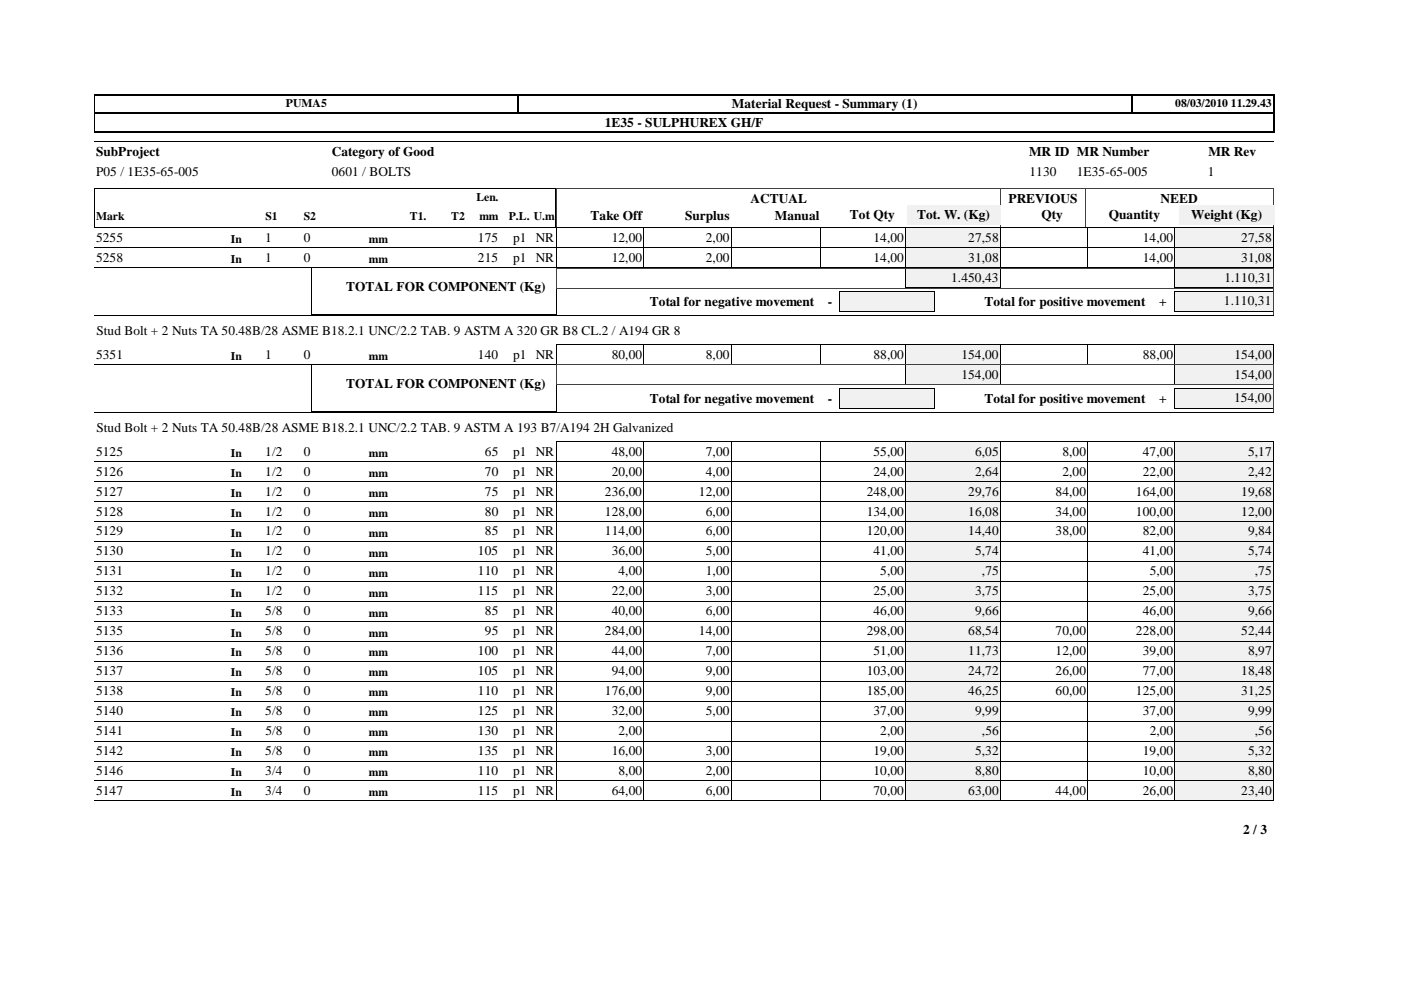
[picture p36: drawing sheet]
<svg xmlns="http://www.w3.org/2000/svg" width="297mm" height="210mm" viewBox="0 0 297 210" stroke-linecap="round" stroke-linejoin="round" font-family="sans-serif">
<defs><g id="words">
<g font-size="2.8">
<text x="155.2" y="22.9">Material Request - Summary (1)</text>
<text x="128.2" y="26.8">1E35 - SULPHUREX GH/F</text>
<text x="20.4" y="33.1">SubProject</text>
<text x="70.4" y="33">Category of Good</text>
<text x="218.2" y="33">MR ID MR Number</text>
<text x="256.2" y="33">MR Rev</text>
<text x="20.4" y="37.3">P05 / 1E35-65-005</text>
<text x="70.4" y="37.2">0601 / BOLTS</text>
<text x="218.3" y="37.2">1130</text>
<text x="228.3" y="37.2">1E35-65-005</text>
<text x="256.1" y="37.2">1</text>
<text x="125.2" y="46.7">Take Off</text>
<text x="145.2" y="46.7">Surplus</text>
<text x="159.1" y="43">ACTUAL</text>
<text x="164.3" y="46.7">Manual</text>
<text x="180.2" y="46.4">Tot Qty</text>
<text x="194.4" y="46.4">Tot. W. (Kg)</text>
<text x="213.8" y="43">PREVIOUS</text>
<text x="220.8" y="46.4">Qty</text>
<text x="235.1" y="46.4">Quantity</text>
<text x="246.1" y="43">NEED</text>
<text x="252.6" y="46.4">Weight (Kg)</text>
<text x="20.4" y="51.3">5255</text>
<text x="56.3" y="51.3">1</text>
<text x="64.4" y="51.3">0</text>
<text x="101.3" y="51.3">175</text>
<text x="108.8" y="51.3">p1 NR</text>
<text x="129.7" y="51.3">12,00</text>
<text x="149.6" y="51.3">2,00</text>
<text x="185.2" y="51.3">14,00</text>
<text x="205.3" y="51.3">27,58</text>
<text x="242.3" y="51.3">14,00</text>
<text x="263.2" y="51.3">27,58</text>
<text x="20.4" y="55.5">5258</text>
<text x="56.3" y="55.5">1</text>
<text x="64.4" y="55.5">0</text>
<text x="101.3" y="55.5">215</text>
<text x="108.8" y="55.5">p1 NR</text>
<text x="129.7" y="55.5">12,00</text>
<text x="149.6" y="55.5">2,00</text>
<text x="185.2" y="55.5">14,00</text>
<text x="201.7" y="59.7">1.450,43</text>
<text x="205.3" y="55.5">31,08</text>
<text x="242.3" y="55.5">14,00</text>
<text x="259.6" y="59.7">1.110,31</text>
<text x="263.2" y="55.5">31,08</text>
<text x="73.4" y="61.8">TOTAL FOR COMPONENT (Kg)</text>
<text x="137.7" y="64.8">Total for negative movement</text>
<text x="175.5" y="64.8">-</text>
<text x="208.7" y="64.8">Total for positive movement</text>
<text x="245.7" y="64.8">+</text>
<text x="259.5" y="64.8">1.110,31</text>
<text x="20.4" y="71.1">Stud Bolt + 2 Nuts TA 50.48B/28 ASME B18.2.1 UNC/2.2 TAB. 9 ASTM A 320 GR B8 CL.2 / A194 GR 8</text>
<text x="20.4" y="76">5351</text>
<text x="56.3" y="76">1</text>
<text x="64.4" y="76">0</text>
<text x="101.3" y="76">140</text>
<text x="108.8" y="76">p1 NR</text>
<text x="129.7" y="76">80,00</text>
<text x="149.6" y="76">8,00</text>
<text x="185.2" y="76">88,00</text>
<text x="203.8" y="76">154,00</text>
<text x="242.3" y="76">88,00</text>
<text x="261.7" y="76">154,00</text>
<text x="73.4" y="82.3">TOTAL FOR COMPONENT (Kg)</text>
<text x="203.8" y="80.3">154,00</text>
<text x="261.7" y="80.3">154,00</text>
<text x="137.7" y="85.3">Total for negative movement</text>
<text x="175.5" y="85.3">-</text>
<text x="208.7" y="85.3">Total for positive movement</text>
<text x="245.7" y="85.3">+</text>
<text x="261.7" y="85.3">154,00</text>
<text x="20.4" y="91.7">Stud Bolt + 2 Nuts TA 50.48B/28 ASME B18.2.1 UNC/2.2 TAB. 9 ASTM A 193 B7/A194 2H Galvanized</text>
<text x="20.4" y="96.6">5125</text>
<text x="20.4" y="100.8">5126</text>
<text x="56.3" y="96.6">1/2</text>
<text x="56.3" y="100.8">1/2</text>
<text x="64.4" y="96.6">0</text>
<text x="64.4" y="100.8">0</text>
<text x="102.8" y="96.6">65</text>
<text x="102.8" y="100.8">70</text>
<text x="108.8" y="96.6">p1 NR</text>
<text x="108.8" y="100.8">p1 NR</text>
<text x="129.7" y="96.6">48,00</text>
<text x="129.7" y="100.8">20,00</text>
<text x="149.6" y="96.6">7,00</text>
<text x="149.6" y="100.8">4,00</text>
<text x="185.2" y="96.6">55,00</text>
<text x="185.2" y="100.8">24,00</text>
<text x="206.8" y="96.6">6,05</text>
<text x="206.8" y="100.8">2,64</text>
<text x="225.3" y="96.6">8,00</text>
<text x="225.3" y="100.8">2,00</text>
<text x="242.3" y="96.6">47,00</text>
<text x="242.3" y="100.8">22,00</text>
<text x="264.6" y="96.6">5,17</text>
<text x="264.6" y="100.8">2,42</text>
<text x="20.4" y="105.1">5127</text>
<text x="56.3" y="105.1">1/2</text>
<text x="64.4" y="105.1">0</text>
<text x="102.8" y="105.1">75</text>
<text x="108.8" y="105.1">p1 NR</text>
<text x="128.2" y="105.1">236,00</text>
<text x="148.2" y="105.1">12,00</text>
<text x="183.8" y="105.1">248,00</text>
<text x="205.3" y="105.1">29,76</text>
<text x="223.8" y="105.1">84,00</text>
<text x="240.8" y="105.1">164,00</text>
<text x="263.2" y="105.1">19,68</text>
<text x="20.4" y="109.3">5128</text>
<text x="20.4" y="113.5">5129</text>
<text x="56.3" y="109.3">1/2</text>
<text x="56.3" y="113.5">1/2</text>
<text x="64.4" y="109.3">0</text>
<text x="64.4" y="113.5">0</text>
<text x="102.8" y="109.3">80</text>
<text x="102.8" y="113.5">85</text>
<text x="108.8" y="109.3">p1 NR</text>
<text x="108.8" y="113.5">p1 NR</text>
<text x="128.2" y="109.3">128,00</text>
<text x="128.2" y="113.5">114,00</text>
<text x="149.6" y="109.3">6,00</text>
<text x="149.6" y="113.5">6,00</text>
<text x="183.8" y="109.3">134,00</text>
<text x="183.8" y="113.5">120,00</text>
<text x="205.3" y="109.3">16,08</text>
<text x="205.3" y="113.5">14,40</text>
<text x="223.8" y="109.3">34,00</text>
<text x="223.8" y="113.5">38,00</text>
<text x="240.8" y="109.3">100,00</text>
<text x="242.3" y="113.5">82,00</text>
<text x="263.2" y="109.3">12,00</text>
<text x="264.6" y="113.5">9,84</text>
<text x="20.4" y="117.8">5130</text>
<text x="56.3" y="117.8">1/2</text>
<text x="64.4" y="117.8">0</text>
<text x="101.3" y="117.8">105</text>
<text x="108.8" y="117.8">p1 NR</text>
<text x="129.7" y="117.8">36,00</text>
<text x="149.6" y="117.8">5,00</text>
<text x="185.2" y="117.8">41,00</text>
<text x="206.8" y="117.8">5,74</text>
<text x="242.3" y="117.8">41,00</text>
<text x="264.6" y="117.8">5,74</text>
<text x="20.4" y="122">5131</text>
<text x="56.3" y="122">1/2</text>
<text x="64.4" y="122">0</text>
<text x="101.3" y="122">110</text>
<text x="108.8" y="122">p1 NR</text>
<text x="131.1" y="122">4,00</text>
<text x="149.6" y="122">1,00</text>
<text x="186.6" y="122">5,00</text>
<text x="208.2" y="122">,75</text>
<text x="243.8" y="122">5,00</text>
<text x="266.1" y="122">,75</text>
<text x="20.4" y="126.2">5132</text>
<text x="20.4" y="130.5">5133</text>
<text x="56.3" y="126.2">1/2</text>
<text x="56.3" y="130.5">5/8</text>
<text x="64.4" y="126.2">0</text>
<text x="64.4" y="130.5">0</text>
<text x="101.3" y="126.2">115</text>
<text x="102.8" y="130.5">85</text>
<text x="108.8" y="126.2">p1 NR</text>
<text x="108.8" y="130.5">p1 NR</text>
<text x="129.7" y="126.2">22,00</text>
<text x="129.7" y="130.5">40,00</text>
<text x="149.6" y="126.2">3,00</text>
<text x="149.6" y="130.5">6,00</text>
<text x="185.2" y="126.2">25,00</text>
<text x="185.2" y="130.5">46,00</text>
<text x="206.8" y="126.2">3,75</text>
<text x="206.8" y="130.5">9,66</text>
<text x="242.3" y="126.2">25,00</text>
<text x="242.3" y="130.5">46,00</text>
<text x="264.6" y="126.2">3,75</text>
<text x="264.6" y="130.5">9,66</text>
<text x="20.4" y="134.7">5135</text>
<text x="56.3" y="134.7">5/8</text>
<text x="64.4" y="134.7">0</text>
<text x="102.8" y="134.7">95</text>
<text x="108.8" y="134.7">p1 NR</text>
<text x="128.2" y="134.7">284,00</text>
<text x="148.2" y="134.7">14,00</text>
<text x="183.8" y="134.7">298,00</text>
<text x="205.3" y="134.7">68,54</text>
<text x="223.8" y="134.7">70,00</text>
<text x="240.8" y="134.7">228,00</text>
<text x="263.2" y="134.7">52,44</text>
<text x="20.4" y="138.9">5136</text>
<text x="20.4" y="143.2">5137</text>
<text x="56.3" y="138.9">5/8</text>
<text x="56.3" y="143.2">5/8</text>
<text x="64.4" y="138.9">0</text>
<text x="64.4" y="143.2">0</text>
<text x="101.3" y="138.9">100</text>
<text x="101.3" y="143.2">105</text>
<text x="108.8" y="138.9">p1 NR</text>
<text x="108.8" y="143.2">p1 NR</text>
<text x="129.7" y="138.9">44,00</text>
<text x="129.7" y="143.2">94,00</text>
<text x="149.6" y="138.9">7,00</text>
<text x="149.6" y="143.2">9,00</text>
<text x="183.8" y="143.2">103,00</text>
<text x="185.2" y="138.9">51,00</text>
<text x="205.3" y="138.9">11,73</text>
<text x="205.3" y="143.2">24,72</text>
<text x="223.8" y="138.9">12,00</text>
<text x="223.8" y="143.2">26,00</text>
<text x="242.3" y="138.9">39,00</text>
<text x="242.3" y="143.2">77,00</text>
<text x="263.2" y="143.2">18,48</text>
<text x="264.6" y="138.9">8,97</text>
<text x="20.4" y="147.4">5138</text>
<text x="56.3" y="147.4">5/8</text>
<text x="64.4" y="147.4">0</text>
<text x="101.3" y="147.4">110</text>
<text x="108.8" y="147.4">p1 NR</text>
<text x="128.2" y="147.4">176,00</text>
<text x="149.6" y="147.4">9,00</text>
<text x="183.8" y="147.4">185,00</text>
<text x="205.3" y="147.4">46,25</text>
<text x="223.8" y="147.4">60,00</text>
<text x="240.8" y="147.4">125,00</text>
<text x="263.2" y="147.4">31,25</text>
<text x="20.4" y="151.6">5140</text>
<text x="20.4" y="155.9">5141</text>
<text x="56.3" y="151.6">5/8</text>
<text x="56.3" y="155.9">5/8</text>
<text x="64.4" y="151.6">0</text>
<text x="64.4" y="155.9">0</text>
<text x="101.3" y="151.6">125</text>
<text x="101.3" y="155.9">130</text>
<text x="108.8" y="151.6">p1 NR</text>
<text x="108.8" y="155.9">p1 NR</text>
<text x="129.7" y="151.6">32,00</text>
<text x="131.1" y="155.9">2,00</text>
<text x="149.6" y="151.6">5,00</text>
<text x="185.2" y="151.6">37,00</text>
<text x="186.6" y="155.9">2,00</text>
<text x="206.8" y="151.6">9,99</text>
<text x="208.2" y="155.9">,56</text>
<text x="242.3" y="151.6">37,00</text>
<text x="243.8" y="155.9">2,00</text>
<text x="264.6" y="151.6">9,99</text>
<text x="266.1" y="155.9">,56</text>
<text x="20.4" y="160.1">5142</text>
<text x="56.3" y="160.1">5/8</text>
<text x="64.4" y="160.1">0</text>
<text x="101.3" y="160.1">135</text>
<text x="108.8" y="160.1">p1 NR</text>
<text x="129.7" y="160.1">16,00</text>
<text x="149.6" y="160.1">3,00</text>
<text x="185.2" y="160.1">19,00</text>
<text x="206.8" y="160.1">5,32</text>
<text x="242.3" y="160.1">19,00</text>
<text x="264.6" y="160.1">5,32</text>
<text x="20.4" y="164.3">5146</text>
<text x="56.3" y="164.3">3/4</text>
<text x="64.4" y="164.3">0</text>
<text x="101.3" y="164.3">110</text>
<text x="108.8" y="164.3">p1 NR</text>
<text x="131.1" y="164.3">8,00</text>
<text x="149.6" y="164.3">2,00</text>
<text x="185.2" y="164.3">10,00</text>
<text x="206.8" y="164.3">8,80</text>
<text x="242.3" y="164.3">10,00</text>
<text x="264.6" y="164.3">8,80</text>
<text x="20.4" y="168.6">5147</text>
<text x="56.3" y="168.6">3/4</text>
<text x="64.4" y="168.6">0</text>
<text x="101.3" y="168.6">115</text>
<text x="108.8" y="168.6">p1 NR</text>
<text x="129.7" y="168.6">64,00</text>
<text x="149.6" y="168.6">6,00</text>
<text x="185.2" y="168.6">70,00</text>
<text x="205.3" y="168.6">63,00</text>
<text x="223.8" y="168.6">44,00</text>
<text x="242.3" y="168.6">26,00</text>
<text x="263.2" y="168.6">23,40</text>
<text x="263.6" y="176.9">2 / 3</text>
</g>
<g font-size="2.5">
<text x="60.6" y="22.6">PUMA5</text>
<text x="249.2" y="22.6">08/03/2010 11.29.43</text>
<text x="20.4" y="46.7">Mark</text>
<text x="56.3" y="46.7">S1</text>
<text x="64.4" y="46.7">S2</text>
<text x="86.9" y="46.7">T1.</text>
<text x="95.7" y="46.7">T2</text>
<text x="101" y="42.7">Len.</text>
<text x="101.6" y="46.7">mm</text>
<text x="107.9" y="46.7">P.L. U.m</text>
<text x="49" y="51.5">In</text>
<text x="78.2" y="51.5">mm</text>
<text x="49" y="55.8">In</text>
<text x="78.2" y="55.8">mm</text>
<text x="49" y="76.3">In</text>
<text x="78.2" y="76.3">mm</text>
<text x="49" y="96.9">In</text>
<text x="49" y="101.1">In</text>
<text x="78.2" y="96.9">mm</text>
<text x="78.2" y="101.1">mm</text>
<text x="49" y="105.3">In</text>
<text x="78.2" y="105.3">mm</text>
<text x="49" y="109.6">In</text>
<text x="49" y="113.8">In</text>
<text x="78.2" y="109.6">mm</text>
<text x="78.2" y="113.8">mm</text>
<text x="49" y="118">In</text>
<text x="78.2" y="118">mm</text>
<text x="49" y="122.3">In</text>
<text x="78.2" y="122.3">mm</text>
<text x="49" y="126.5">In</text>
<text x="49" y="130.7">In</text>
<text x="78.2" y="126.5">mm</text>
<text x="78.2" y="130.7">mm</text>
<text x="49" y="135">In</text>
<text x="78.2" y="135">mm</text>
<text x="49" y="139.2">In</text>
<text x="49" y="143.4">In</text>
<text x="78.2" y="139.2">mm</text>
<text x="78.2" y="143.4">mm</text>
<text x="49" y="147.7">In</text>
<text x="78.2" y="147.7">mm</text>
<text x="49" y="151.9">In</text>
<text x="78.2" y="151.9">mm</text>
<text x="49" y="156.1">In</text>
<text x="49" y="160.4">In</text>
<text x="78.2" y="156.1">mm</text>
<text x="78.2" y="160.4">mm</text>
<text x="49" y="164.6">In</text>
<text x="78.2" y="164.6">mm</text>
<text x="49" y="168.8">In</text>
<text x="78.2" y="168.8">mm</text>
</g>
</g></defs>
<path d="M270.1 20v4.1M20 20.1h250.3M20 24h250.3M20 27.9h250.3" fill="none" stroke="#000" stroke-width=".25"/>
<path d="M239.9 20v4.1" fill="none" stroke="#000" stroke-width=".38"/>
<path d="M109.9 20v4.1" fill="none" stroke="#000" stroke-width=".34"/>
<path d="M20.1 20v8M20 30h250M20 39.9h97.9M20 39.9v8.3l97.9 .1v-8.4" fill="none" stroke="#000" stroke-width=".21"/>
<path d="M20 24h250.3M270.1 23.9v4.1" fill="none" stroke="#000" stroke-width=".3"/>
<path d="M118 39.9h152M118 39.9v8.3h152M212.1 39.9v8.4M212.2 39.9v8.4M230.1 39.9v8.4M270 39.9v8.4" fill="none" stroke="#404040" stroke-width=".21"/>
<path d="M99.6 43.9h6.4v3.8h-6.4z" fill="#fff"/>
<g fill="#f1f1f1">
<path d="M192.3 43.4h19.8v4.2h-19.8z"/>
<path d="M250 43.4h20.2v4.2h-20.2z"/>
</g>
<path d="M118 48.3h74.1M118 48.3v4.2M136.5 48.3v4.2M155 48.3v4.2M174 48.3v4.2M192 48.3l.1 4.2h-172.1M212.1 48.3h37M212.1 48.3v4.2M230.6 48.3v4.2M249.1 48.3v4.2h-37" fill="none" stroke="#000" stroke-width=".21"/>
<path d="M192.1 48.3h20v4.2h-20z" fill="#f1f1f1"/>
<path d="M192 48.3h20.1M192 48.3v4.2h20.1v-4.2" fill="none" stroke="#000" stroke-width=".21"/>
<path d="M249.1 48.3h20.9v4.2h-20.9z" fill="#f1f1f1"/>
<path d="M118 52.5h74.1M118 52.5v4.3M136.5 52.5v4.3M155 52.5v4.3M174 52.5v4.3M192 52.5l.1 4.2h-172.1M212.1 52.5h57.9M212.1 52.5v4.3M230.6 52.5v4.3M249.1 48.3h20.9M249.1 48.3v8.5l-37-.1M270 48.3v4.2" fill="none" stroke="#000" stroke-width=".21"/>
<path d="M192.1 52.5h20v4.2h-20z" fill="#f1f1f1"/>
<path d="M192 52.5h20.1M192 52.5v4.2l20.1 .1v-4.3" fill="none" stroke="#000" stroke-width=".21"/>
<path d="M249.1 52.5h20.9v4.2h-20.9z" fill="#f1f1f1"/>
<path d="M249.1 52.5h20.9M249.1 56.7h20.9M249.1 52.5v4.3M270 52.5v4.3" fill="none" stroke="#000" stroke-width=".21"/>
<path d="M192.1 56.7h20v4.3h-20z" fill="#f1f1f1"/>
<path d="M192 56.7h20.1M192 56.7v4.3M212.1 56.7v4.3M192 61h20.1" fill="none" stroke="#000" stroke-width=".21"/>
<path d="M249.1 56.7h20.9v4.3h-20.9z" fill="#f1f1f1"/>
<path d="M249.1 56.7h20.9M249.1 56.7v4.3M270 56.7v4.3M249.1 61h20.9" fill="none" stroke="#000" stroke-width=".21"/>
<path d="M249.1 61.8h20.8v4.2h-20.8z" fill="#f1f1f1"/>
<path d="M249 61.7h21M249.1 61.7l-.1 4.3h20.9v-4.3" fill="none" stroke="#000" stroke-width=".21"/>
<path d="M178 61.8h20v4.2h-20z" fill="#f1f1f1"/>
<g fill="none" stroke="#000" stroke-width=".21">
<path d="M66 56.7h52.1M66 56.7v10M118 56.7v10M20 66.8h250M20 77.3h172l.1-4.3h-74.1v4.3M66 66.7h52.1M136.5 73v4.3M155 73v4.3M174 73v4.3M177.9 61.7h20.2M177.9 61.7v4.3h20.2v-4.3M212.1 73h37v4.3h-37"/>
<path d="M212.1 73v4.3M230.6 73v4.3"/>
</g>
<path d="M118 61v5.8h152.1v-5.7h-152.1v-4.3h152.1v4.3" fill="none" stroke="#404040" stroke-width=".21"/>
<path d="M192.1 73h20v4.3h-20z" fill="#f1f1f1"/>
<path d="M192 73h20.1v4.3h-20.1z" fill="none" stroke="#000" stroke-width=".21"/>
<path d="M249.1 73h20.9v4.3h-20.9z" fill="#f1f1f1"/>
<path d="M249.1 73h20.9M249.1 77.3h20.9M249.1 73v4.3M270 73v4.3" fill="none" stroke="#000" stroke-width=".21"/>
<path d="M192.1 77.3h20v4.2h-20z" fill="#f1f1f1"/>
<path d="M192 77.3h20.1v4.2h-20.1z" fill="none" stroke="#000" stroke-width=".21"/>
<path d="M249.1 77.3h20.9v4.2h-20.9z" fill="#f1f1f1"/>
<path d="M249.1 77.3h20.9M249.1 77.3v4.2M270 77.3v4.2M249.1 81.5h20.9" fill="none" stroke="#000" stroke-width=".21"/>
<path d="M249.1 82.3h20.8v4.2h-20.8z" fill="#f1f1f1"/>
<path d="M249 82.3h21l-.1 4.2h-20.9z" fill="none" stroke="#000" stroke-width=".21"/>
<path d="M178 82.3h20v4.2h-20z" fill="#f1f1f1"/>
<path d="M66 77.3h52.1l-.1 9.9h-52zM20 87.4h250M20 97.9h172.1M118 97.9v-4.3h74.1l-.1 4.3M136.5 93.6v4.3M155 93.6v4.3M174 93.6v4.3M177.9 82.3h20.2v4.2h-20.2zM212.1 93.6h37v4.3M212.1 97.9h37M212.1 93.6v4.3M230.6 93.6v4.3" fill="none" stroke="#000" stroke-width=".21"/>
<path d="M118 77.4h152.1M118 77.3v4.3M270.1 77.3v4.3M118 81.6v5.8h152.1v-5.8h-152.1" fill="none" stroke="#404040" stroke-width=".21"/>
<path d="M192.1 93.6h20v4.2h-20z" fill="#f1f1f1"/>
<path d="M192 97.9h20.1M192 97.9v-4.3h20.1v4.3" fill="none" stroke="#000" stroke-width=".21"/>
<path d="M249.1 93.6h20.9v4.2h-20.9z" fill="#f1f1f1"/>
<path d="M136.5 97.8v4.3M155 97.8v4.3M174 97.8v4.3M212.1 97.9h57.9M212.1 97.8v4.3M230.6 97.8v4.3M249.1 93.6h20.9M249.1 93.6v8.5h-37M270 93.6v4.3M20 102.1h172l.1-4.2h-74.1v4.2" fill="none" stroke="#000" stroke-width=".21"/>
<path d="M192.1 97.8h20v4.3h-20z" fill="#f1f1f1"/>
<path d="M192 97.9h20.1v4.2h-20.1z" fill="none" stroke="#000" stroke-width=".21"/>
<path d="M249.1 97.8h20.9v4.3h-20.9z" fill="#f1f1f1"/>
<path d="M249.1 97.9h20.9M249.1 97.8v8.5h-37M270 97.8v4.3M20 106.3h172l.1-4.2h-74.1v4.2M136.5 102.1v4.2M155 102.1v4.2M174 102.1v4.2M212.1 102.1h57.9M212.1 102.1v4.2M230.6 102.1v4.2" fill="none" stroke="#000" stroke-width=".21"/>
<path d="M192.1 102.1h20v4.2h-20z" fill="#f1f1f1"/>
<path d="M192 102.1h20.1v4.2h-20.1z" fill="none" stroke="#000" stroke-width=".21"/>
<path d="M249.1 102.1h20.9v4.2h-20.9z" fill="#f1f1f1"/>
<path d="M118 106.3h74.1M118 106.3v4.3M136.5 106.3v4.3M155 106.3v4.3M174 106.3v4.3M192 106.3l.1 4.3h-172.1M212.1 106.3h57.9M212.1 106.3v4.3M230.6 106.3v4.3M249.1 102.1h20.9M249.1 102.1v8.5h-37M270 102.1v4.2" fill="none" stroke="#000" stroke-width=".21"/>
<path d="M192.1 106.3h20v4.2h-20z" fill="#f1f1f1"/>
<path d="M192 106.3h20.1M192 106.3v4.3h20.1v-4.3" fill="none" stroke="#000" stroke-width=".21"/>
<path d="M249.1 106.3h20.9v4.2h-20.9z" fill="#f1f1f1"/>
<path d="M118 110.6h74.1M118 110.5v4.3M136.5 110.5v4.3M155 110.5v4.3M174 110.5v4.3M192 110.5l.1 4.3h-172.1M212.1 110.6h57.9M212.1 110.5v4.3M230.6 110.5v4.3M249.1 106.3h20.9M249.1 106.3v8.5h-37M270 106.3v4.3" fill="none" stroke="#000" stroke-width=".21"/>
<path d="M192.1 110.5h20v4.3h-20z" fill="#f1f1f1"/>
<path d="M192 110.6h20.1M192 110.5v4.3h20.1v-4.3" fill="none" stroke="#000" stroke-width=".21"/>
<path d="M249.1 110.5h20.9v4.3h-20.9z" fill="#f1f1f1"/>
<g fill="none" stroke="#000" stroke-width=".21">
<path d="M20 119h172.1M118 114.8h74.1M118 114.8v4.2M136.5 114.8v4.2M155 114.8v4.2M174 114.8v4.2M192 114.8v4.2M212.1 114.8h57.9M212.1 119h37M212.1 114.8v4.2M230.6 114.8v4.2M249.1 110.6h20.9"/>
<path d="M249.1 110.5v8.5M270 110.5v4.3"/>
</g>
<path d="M192.1 114.8h20v4.2h-20z" fill="#f1f1f1"/>
<path d="M192 114.8h20.1M192 119h20.1M192 114.8v4.2M212.1 114.8v4.2" fill="none" stroke="#000" stroke-width=".21"/>
<path d="M249.1 114.8h20.9v4.2h-20.9z" fill="#f1f1f1"/>
<path d="M136.5 119v4.3M155 119v4.3M174 119v4.3M212.1 119h57.9M212.1 119v4.3M230.6 119v4.3M249.1 114.8h20.9M249.1 114.8v8.5M270 114.8v4.2M20 123.3h172.1M118 123.3v-4.3h74.1l-.1 4.3M212.1 123.3h37" fill="none" stroke="#000" stroke-width=".21"/>
<path d="M192.1 119h20v4.2h-20z" fill="#f1f1f1"/>
<path d="M192 123.3h20.1M192 123.3v-4.3h20.1v4.3" fill="none" stroke="#000" stroke-width=".21"/>
<path d="M249.1 119h20.9v4.2h-20.9z" fill="#f1f1f1"/>
<path d="M249.1 119h20.9M249.1 119v8.5M270 119v4.3M20 127.5h172.1M118 127.5v-4.2h74.1l-.1 4.2M136.5 123.2v4.3M155 123.2v4.3M174 123.2v4.3M212.1 123.3h57.9M212.1 127.5h37M212.1 123.2v4.3M230.6 123.2v4.3" fill="none" stroke="#000" stroke-width=".21"/>
<path d="M192.1 123.2h20v4.3h-20z" fill="#f1f1f1"/>
<path d="M192 127.5h20.1M192 127.5v-4.2h20.1v4.2" fill="none" stroke="#000" stroke-width=".21"/>
<path d="M249.1 123.2h20.9v4.3h-20.9z" fill="#f1f1f1"/>
<path d="M20 131.7h172l.1-4.2h-74.1v4.2M136.5 127.5v4.2M155 127.5v4.2M174 127.5v4.2M212.1 127.5h57.9M212.1 127.5v4.2M230.6 127.5v4.2M249.1 123.3h20.9M249.1 123.2v8.5h-37M270 123.2v4.3" fill="none" stroke="#000" stroke-width=".21"/>
<path d="M192.1 127.5h20v4.2h-20z" fill="#f1f1f1"/>
<path d="M192 127.5h20.1v4.2h-20.1z" fill="none" stroke="#000" stroke-width=".21"/>
<path d="M249.1 127.5h20.9v4.2h-20.9z" fill="#f1f1f1"/>
<path d="M20 136h172l.1-4.3h-74.1v4.3M136.5 131.7v4.3M155 131.7v4.3M174 131.7v4.3M212.1 131.7h57.9M212.1 131.7v4.3M230.6 131.7v4.3M249.1 127.5h20.9M249.1 127.5v8.5h-37M270 127.5v4.2" fill="none" stroke="#000" stroke-width=".21"/>
<path d="M192.1 131.7h20v4.2h-20z" fill="#f1f1f1"/>
<path d="M192 131.7h20.1v4.3h-20.1z" fill="none" stroke="#000" stroke-width=".21"/>
<path d="M249.1 131.7h20.9v4.2h-20.9z" fill="#f1f1f1"/>
<path d="M136.5 135.9v4.3M155 135.9v4.3M174 135.9v4.3M212.1 136h57.9M212.1 135.9v4.3M230.6 135.9v4.3M249.1 131.7h20.9M249.1 131.7v8.5h-37M270 131.7v4.3M20 140.2h172l.1-4.2h-74.1v4.2" fill="none" stroke="#000" stroke-width=".21"/>
<path d="M192.1 135.9h20v4.3h-20z" fill="#f1f1f1"/>
<path d="M192 136h20.1v4.2h-20.1z" fill="none" stroke="#000" stroke-width=".21"/>
<path d="M249.1 135.9h20.9v4.3h-20.9z" fill="#f1f1f1"/>
<path d="M249.1 136h20.9M249.1 135.9v8.5h-37M270 135.9v4.3M118 140.2h74.1M118 140.2v4.2M136.5 140.2v4.2M155 140.2v4.2M174 140.2v4.2M192 140.2l.1 4.2h-172.1M212.1 140.2h57.9M212.1 140.2v4.2M230.6 140.2v4.2" fill="none" stroke="#000" stroke-width=".21"/>
<path d="M192.1 140.2h20v4.2h-20z" fill="#f1f1f1"/>
<path d="M192 140.2h20.1M192 140.2v4.2h20.1v-4.2" fill="none" stroke="#000" stroke-width=".21"/>
<path d="M249.1 140.2h20.9v4.2h-20.9z" fill="#f1f1f1"/>
<path d="M118 144.4h74.1M118 144.4v4.3M136.5 144.4v4.3M155 144.4v4.3M174 144.4v4.3M192 144.4l.1 4.3h-172.1M212.1 144.4h57.9M212.1 144.4v4.3M230.6 144.4v4.3M249.1 140.2h20.9M249.1 140.2v8.5h-37M270 140.2v4.2" fill="none" stroke="#000" stroke-width=".21"/>
<path d="M192.1 144.4h20v4.2h-20z" fill="#f1f1f1"/>
<path d="M192 144.4h20.1M192 144.4v4.3h20.1v-4.3" fill="none" stroke="#000" stroke-width=".21"/>
<path d="M249.1 144.4h20.9v4.2h-20.9z" fill="#f1f1f1"/>
<g fill="none" stroke="#000" stroke-width=".21">
<path d="M20 152.9h172.1M118 148.7h74.1M118 148.6v4.3M136.5 148.6v4.3M155 148.6v4.3M174 148.6v4.3M192 148.6v4.3M212.1 148.7h57.9M212.1 152.9h37M212.1 148.6v4.3M230.6 148.6v4.3M249.1 144.4h20.9"/>
<path d="M249.1 144.4v8.5M270 144.4v4.3"/>
</g>
<path d="M192.1 148.6h20v4.3h-20z" fill="#f1f1f1"/>
<path d="M192 148.7h20.1M192 152.9h20.1M192 148.6v4.3M212.1 148.6v4.3" fill="none" stroke="#000" stroke-width=".21"/>
<path d="M249.1 148.6h20.9v4.3h-20.9z" fill="#f1f1f1"/>
<path d="M20 157.1h172.1M118 157.1v-4.2h74.1l-.1 4.2M136.5 152.9v4.2M155 152.9v4.2M174 152.9v4.2M212.1 152.9h57.9M212.1 157.1h37M212.1 152.9v4.2M230.6 152.9v4.2M249.1 148.7h20.9M249.1 148.6v8.5M270 148.6v4.3" fill="none" stroke="#000" stroke-width=".21"/>
<path d="M192.1 152.9h20v4.2h-20z" fill="#f1f1f1"/>
<path d="M192 157.1h20.1M192 157.1v-4.2h20.1v4.2" fill="none" stroke="#000" stroke-width=".21"/>
<path d="M249.1 152.9h20.9v4.2h-20.9z" fill="#f1f1f1"/>
<path d="M136.5 157.1v4.3M155 157.1v4.3M174 157.1v4.3M212.1 157.1h57.9M212.1 157.1v4.3M230.6 157.1v4.3M249.1 152.9h20.9M249.1 152.9v8.5M270 152.9v4.2M20 161.4h172.1M118 161.4v-4.3h74.1l-.1 4.3M212.1 161.4h37" fill="none" stroke="#000" stroke-width=".21"/>
<path d="M192.1 157.1h20v4.2h-20z" fill="#f1f1f1"/>
<path d="M192 161.4h20.1M192 161.4v-4.3h20.1v4.3" fill="none" stroke="#000" stroke-width=".21"/>
<path d="M249.1 157.1h20.9v4.2h-20.9z" fill="#f1f1f1"/>
<path d="M249.1 157.1h20.9M249.1 157.1v8.5h-37M270 157.1v4.3M20 165.6h172l.1-4.2h-74.1v4.2M136.5 161.3v4.3M155 161.3v4.3M174 161.3v4.3M212.1 161.4h57.9M212.1 161.3v4.3M230.6 161.3v4.3" fill="none" stroke="#000" stroke-width=".21"/>
<path d="M192.1 161.3h20v4.3h-20z" fill="#f1f1f1"/>
<path d="M192 161.4h20.1v4.2h-20.1z" fill="none" stroke="#000" stroke-width=".21"/>
<path d="M249.1 161.3h20.9v4.3h-20.9z" fill="#f1f1f1"/>
<path d="M20 169.8h172l.1-4.2h-74.1v4.2M136.5 165.6v4.2M155 165.6v4.2M174 165.6v4.2M212.1 165.6h57.9M212.1 165.6v4.2M230.6 165.6v4.2M249.1 161.4h20.9M249.1 161.3v8.5h-37M270 161.3v4.3" fill="none" stroke="#000" stroke-width=".21"/>
<path d="M192.1 165.6h20v4.2h-20z" fill="#f1f1f1"/>
<path d="M192 165.6h20.1v4.2h-20.1z" fill="none" stroke="#000" stroke-width=".21"/>
<path d="M249.1 165.6h20.9v4.2h-20.9z" fill="#f1f1f1"/>
<path d="M249.1 165.6h20.9M249.1 169.8h20.9M249.1 165.6v4.2M270 165.6v4.2" fill="none" stroke="#000" stroke-width=".21"/>
<use href="#words"/>
</svg>
